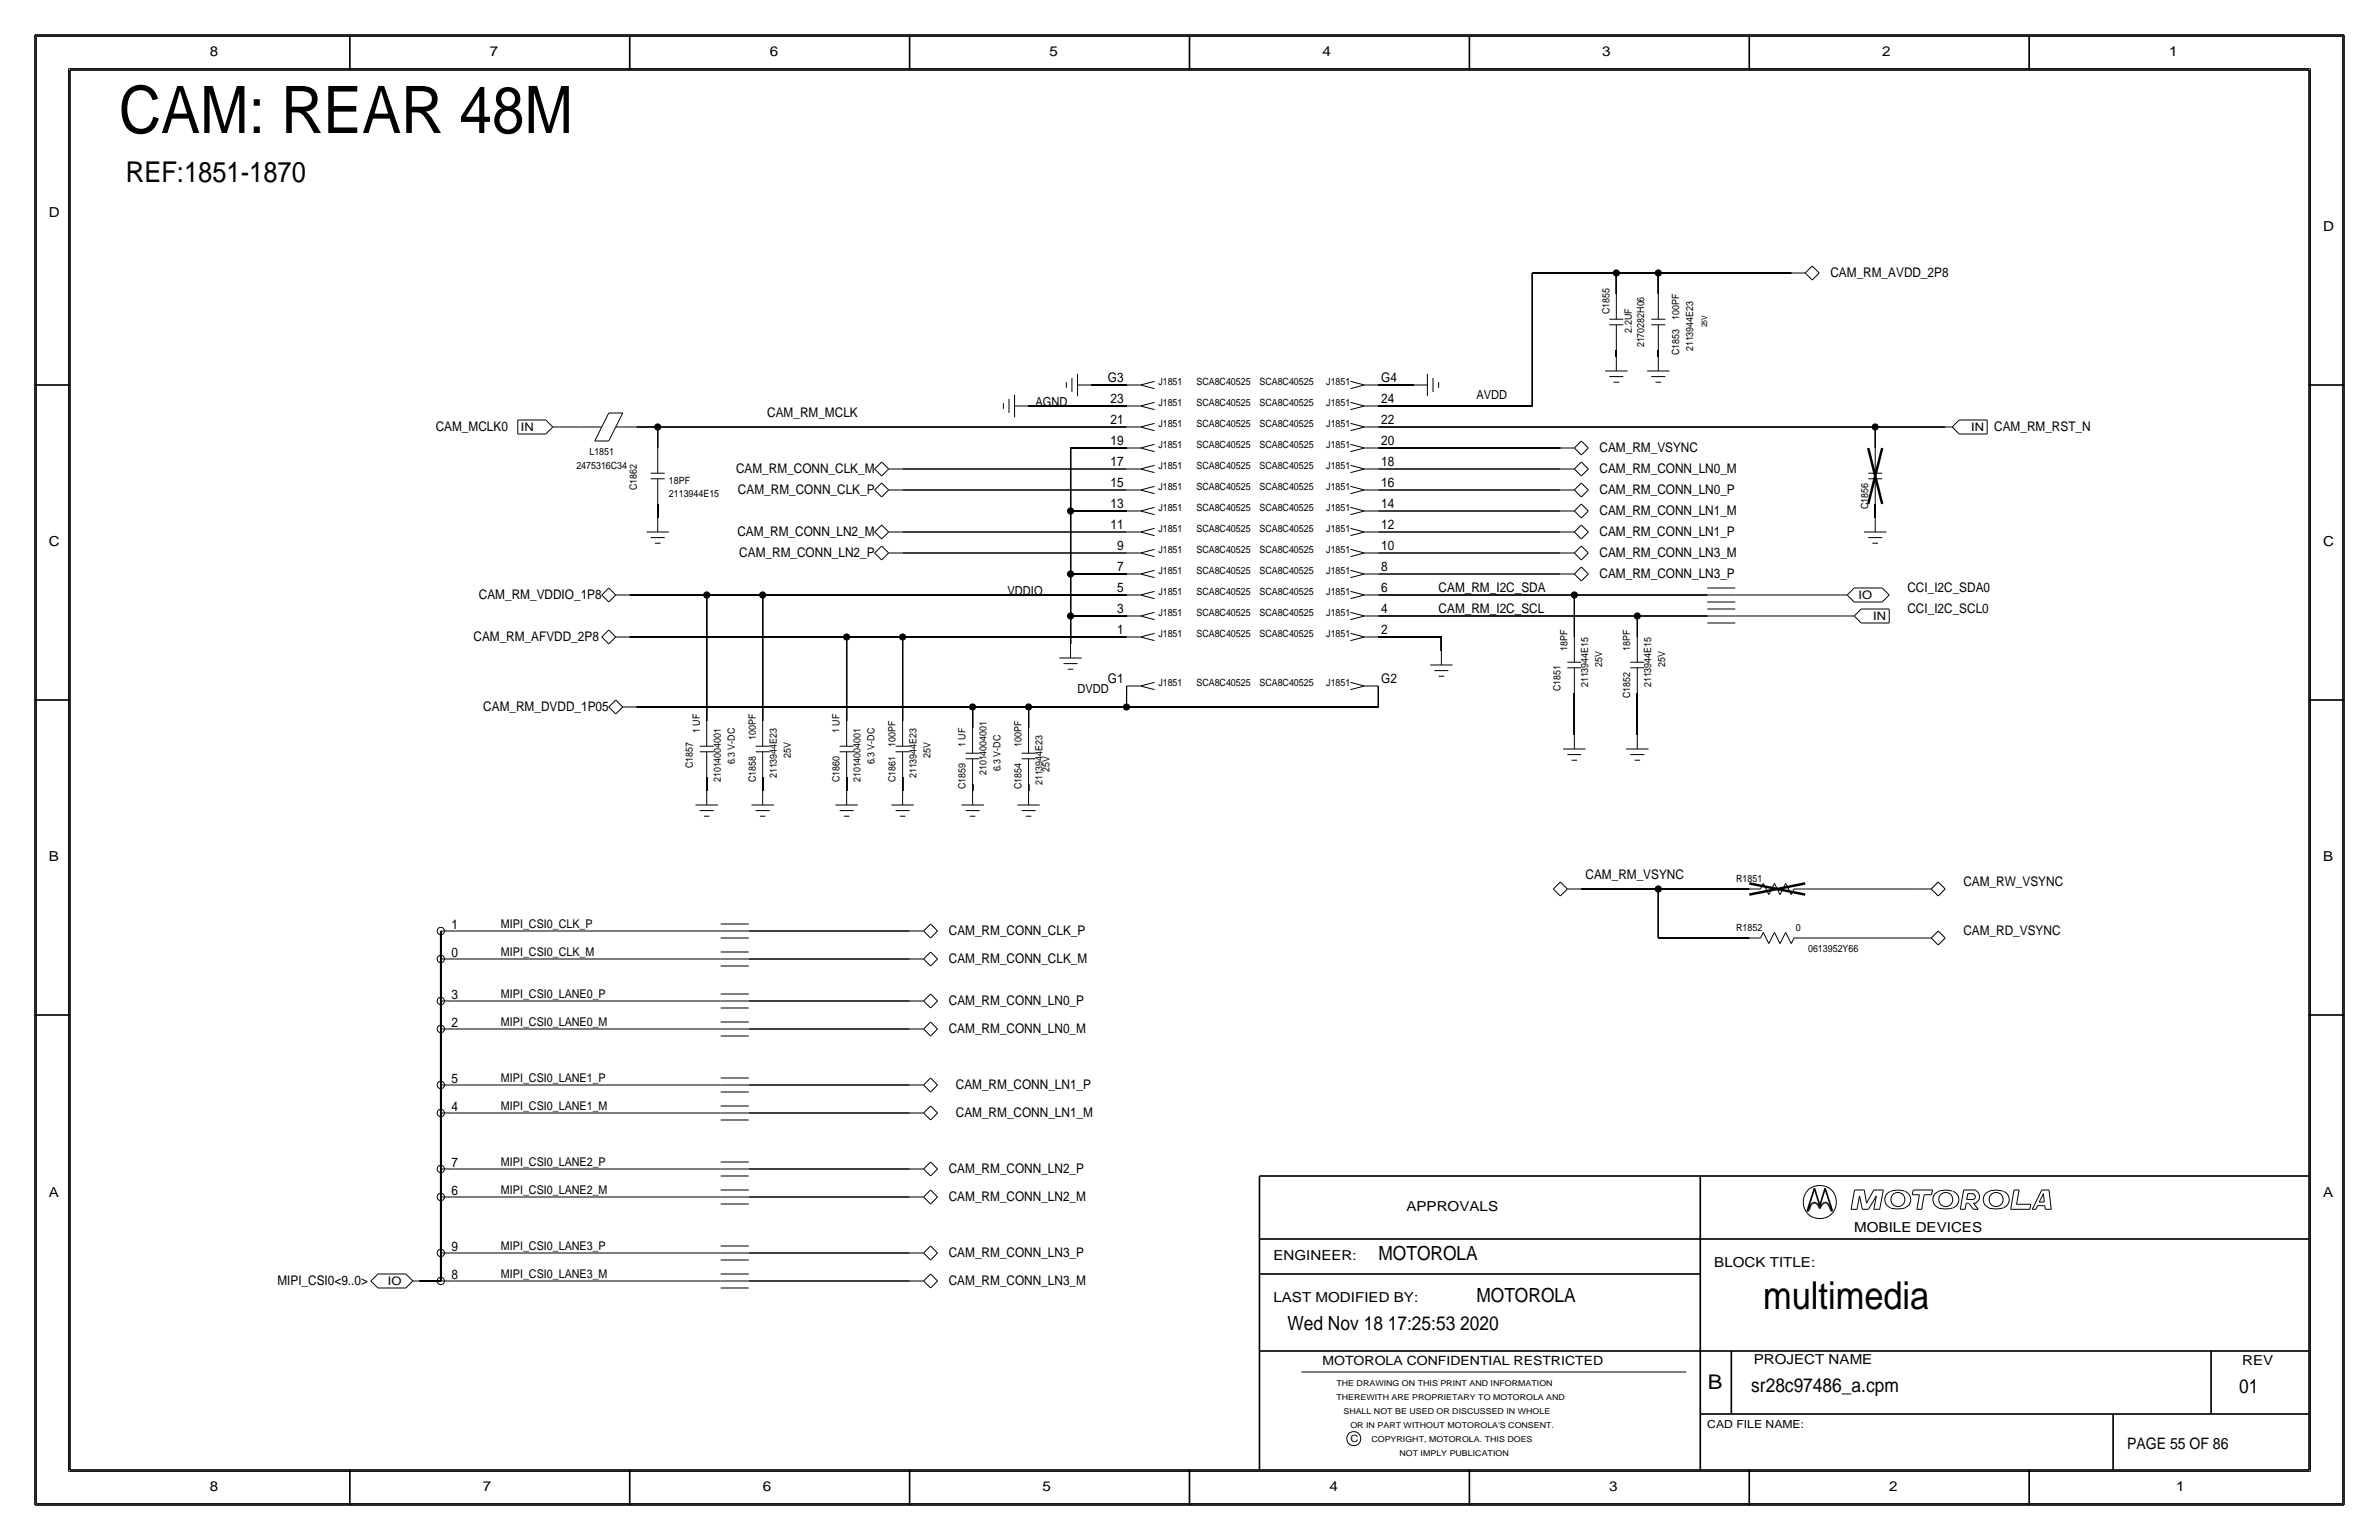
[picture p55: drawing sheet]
<svg xmlns="http://www.w3.org/2000/svg" width="432mm" height="279mm" viewBox="0 0 432 279" stroke-linecap="round" stroke-linejoin="round" font-family="sans-serif">
<defs><g id="words">
<text font-size="11.9" x="21.6" y="24.1">CAM: REAR 48M</text>
<text font-size="7" x="320" y="237.5">multimedia</text>
<text font-size="5.2" x="22.9" y="33">REF:1851-1870</text>
<text font-size="3.7" x="310" y="252.1">B</text>
<g font-size="3.5">
<text x="250.2" y="228.6">MOTOROLA</text>
<text x="268" y="236.2">MOTOROLA</text>
<text x="233.7" y="241.3">Wed Nov 18 17:25:53 2020</text>
<text x="317.9" y="252.6">sr28c97486_a.cpm</text>
<text x="406.4" y="252.7">01</text>
</g>
<text font-size="2.9" x="386.1" y="262.9">PAGE 55 OF 86</text>
<g font-size="2.5">
<text x="38.1" y="10.2">8</text>
<text x="88.9" y="10.2">7</text>
<text x="139.7" y="10.2">6</text>
<text x="190.5" y="10.2">5</text>
<text x="240" y="10.2">4</text>
<text x="290.8" y="10.2">3</text>
<text x="341.6" y="10.2">2</text>
<text x="393.7" y="10.2">1</text>
<text x="8.9" y="39.4">D</text>
<text x="421.6" y="41.9">D</text>
<text x="8.9" y="99.1">C</text>
<text x="421.6" y="99.1">C</text>
<text x="8.9" y="156.2">B</text>
<text x="421.6" y="156.2">B</text>
<text x="8.9" y="217.2">A</text>
<text x="255.3" y="219.7">APPROVALS</text>
<text x="421.6" y="217.2">A</text>
<text x="336.5" y="223.5">MOBILE DEVICES</text>
<text x="231.1" y="228.6">ENGINEER:</text>
<text x="311.1" y="229.9">BLOCK TITLE:</text>
<text x="231.1" y="236.2">LAST MODIFIED BY:</text>
<text x="318.3" y="247.5">PROJECT NAME</text>
<text x="407" y="247.6">REV</text>
<text x="38.1" y="270.5">8</text>
<text x="87.6" y="270.5">7</text>
<text x="138.4" y="270.5">6</text>
<text x="189.2" y="270.5">5</text>
<text x="241.3" y="270.5">4</text>
<text x="292.1" y="270.5">3</text>
<text x="342.9" y="270.5">2</text>
<text x="395" y="270.5">1</text>
</g>
<g font-size="2.4">
<text x="332.2" y="50.3">CAM_RM_AVDD_2P8</text>
<text x="201.1" y="69.3">G3</text>
<text x="250.7" y="69.3">G4</text>
<text x="139.2" y="75.7">CAM_RM_MCLK</text>
<text x="201.6" y="77">21</text>
<text x="201.6" y="73.2">23</text>
<text x="250.7" y="77">22</text>
<text x="250.7" y="73.1">24</text>
<text x="79.1" y="78.2">CAM_MCLK0</text>
<text x="201.6" y="80.8">19</text>
<text x="250.7" y="80.8">20</text>
<text x="290.3" y="82">CAM_RM_VSYNC</text>
<text x="361.9" y="78.2">CAM_RM_RST_N</text>
<text x="133.6" y="85.9">CAM_RM_CONN_CLK_M</text>
<text x="133.9" y="89.7">CAM_RM_CONN_CLK_P</text>
<text x="201.6" y="84.6">17</text>
<text x="201.6" y="88.4">15</text>
<text x="250.7" y="84.6">18</text>
<text x="250.7" y="88.4">16</text>
<text x="290.3" y="89.7">CAM_RM_CONN_LN0_P</text>
<text x="290.3" y="85.9">CAM_RM_CONN_LN0_M</text>
<text x="201.6" y="92.2">13</text>
<text x="250.7" y="92.2">14</text>
<text x="290.3" y="93.5">CAM_RM_CONN_LN1_M</text>
<text x="133.8" y="97.3">CAM_RM_CONN_LN2_M</text>
<text x="134.2" y="101.1">CAM_RM_CONN_LN2_P</text>
<text x="201.6" y="96">11</text>
<text x="202.8" y="99.8">9</text>
<text x="250.7" y="99.8">10</text>
<text x="250.7" y="96">12</text>
<text x="290.3" y="97.3">CAM_RM_CONN_LN1_P</text>
<text x="290.3" y="101.1">CAM_RM_CONN_LN3_M</text>
<text x="202.8" y="103.6">7</text>
<text x="202.8" y="107.4">5</text>
<text x="250.7" y="103.6">8</text>
<text x="250.7" y="107.4">6</text>
<text x="261.1" y="107.4">CAM_RM_I2C_SDA</text>
<text x="290.3" y="104.9">CAM_RM_CONN_LN3_P</text>
<text x="346.2" y="107.4">CCI_I2C_SDA0</text>
<text x="86.9" y="108.7">CAM_RM_VDDIO_1P8</text>
<text x="202.8" y="111.2">3</text>
<text x="250.7" y="111.3">4</text>
<text x="261.1" y="111.3">CAM_RM_I2C_SCL</text>
<text x="346.2" y="111.3">CCI_I2C_SCL0</text>
<text x="85.9" y="116.3">CAM_RM_AFVDD_2P8</text>
<text x="202.8" y="115.1">1</text>
<text x="250.7" y="115.1">2</text>
<text x="201.1" y="124">G1</text>
<text x="250.7" y="124">G2</text>
<text x="87.7" y="129">CAM_RM_DVDD_1P05</text>
<text x="287.8" y="159.5">CAM_RM_VSYNC</text>
<text x="356.4" y="160.8">CAM_RW_VSYNC</text>
<text x="81.9" y="168.5">1</text>
<text x="81.9" y="173.6">0</text>
<text x="172.2" y="169.7">CAM_RM_CONN_CLK_P</text>
<text x="356.4" y="169.7">CAM_RD_VSYNC</text>
<text x="172.2" y="174.8">CAM_RM_CONN_CLK_M</text>
<text x="81.9" y="181.2">3</text>
<text x="172.2" y="182.4">CAM_RM_CONN_LN0_P</text>
<text x="81.9" y="186.3">2</text>
<text x="172.2" y="187.4">CAM_RM_CONN_LN0_M</text>
<text x="81.9" y="196.4">5</text>
<text x="173.5" y="197.6">CAM_RM_CONN_LN1_P</text>
<text x="81.9" y="201.5">4</text>
<text x="173.5" y="202.7">CAM_RM_CONN_LN1_M</text>
<text x="81.9" y="211.7">7</text>
<text x="172.2" y="212.8">CAM_RM_CONN_LN2_P</text>
<text x="81.9" y="216.8">6</text>
<text x="172.2" y="217.9">CAM_RM_CONN_LN2_M</text>
<text x="81.9" y="226.9">9</text>
<text x="50.3" y="233.2">MIPI_CSI0&lt;9..0&gt;</text>
<text x="81.9" y="232">8</text>
<text x="172.2" y="228.1">CAM_RM_CONN_LN3_P</text>
<text x="172.2" y="233.2">CAM_RM_CONN_LN3_M</text>
</g>
<g font-size="2.3">
<text x="188" y="73.7">AGND</text>
<text x="268" y="72.4">AVDD</text>
<text x="182.9" y="107.9">VDDIO</text>
<text x="195.6" y="125.7">DVDD</text>
<text x="240" y="247.6">MOTOROLA CONFIDENTIAL RESTRICTED</text>
</g>
<g font-size="2.2">
<text x="90.9" y="168.4">MIPI_CSI0_CLK_P</text>
<text x="90.9" y="173.5">MIPI_CSI0_CLK_M</text>
<text x="90.9" y="181.1">MIPI_CSI0_LANE0_P</text>
<text x="90.9" y="186.2">MIPI_CSI0_LANE0_M</text>
<text x="90.9" y="196.3">MIPI_CSI0_LANE1_P</text>
<text x="90.9" y="201.4">MIPI_CSI0_LANE1_M</text>
<text x="90.9" y="211.6">MIPI_CSI0_LANE2_P</text>
<text x="90.9" y="216.7">MIPI_CSI0_LANE2_M</text>
<text x="90.9" y="226.8">MIPI_CSI0_LANE3_P</text>
<text x="90.9" y="231.9">MIPI_CSI0_LANE3_M</text>
</g>
<g font-size="2.1">
<text x="94.5" y="78.2">IN</text>
<text x="357.8" y="78.2">IN</text>
<text x="337.3" y="108.7">IO</text>
<text x="340" y="112.5">IN</text>
<text x="70.4" y="233.1">IO</text>
</g>
<text font-size="2" x="309.9" y="259.1">CAD FILE NAME:</text>
<g font-size="1.8">
<text x="292.1" y="57" transform="rotate(-90 292.1 57)">C1855</text>
<text x="304.8" y="58.1" transform="rotate(-90 304.8 58.1)">100PF</text>
<text x="296.2" y="60.4" transform="rotate(-90 296.2 60.4)">2.2UF</text>
<text x="298.5" y="63" transform="rotate(-90 298.5 63)">2170282H06</text>
<text x="304.8" y="64.4" transform="rotate(-90 304.8 64.4)">C1853</text>
<text x="307.3" y="63.7" transform="rotate(-90 307.3 63.7)">2113944E23</text>
<text x="210.2" y="69.8">J1851</text>
<text x="217.2" y="69.8">SCA8C40525</text>
<text x="228.6" y="69.8">SCA8C40525</text>
<text x="240.7" y="69.8">J1851</text>
<text x="210.2" y="73.7">J1851</text>
<text x="210.2" y="77.5">J1851</text>
<text x="217.2" y="73.7">SCA8C40525</text>
<text x="217.2" y="77.5">SCA8C40525</text>
<text x="228.6" y="77.5">SCA8C40525</text>
<text x="228.6" y="73.7">SCA8C40525</text>
<text x="240.7" y="77.5">J1851</text>
<text x="240.7" y="73.7">J1851</text>
<text x="107" y="82.5">L1851</text>
<text x="210.2" y="81.3">J1851</text>
<text x="217.2" y="81.3">SCA8C40525</text>
<text x="228.6" y="81.3">SCA8C40525</text>
<text x="240.7" y="81.3">J1851</text>
<text x="104.6" y="85.1">2475316C34</text>
<text x="115.6" y="88.9" transform="rotate(-90 115.6 88.9)">C1862</text>
<text x="121.4" y="87.9">18PF</text>
<text x="210.2" y="88.9">J1851</text>
<text x="210.2" y="85.1">J1851</text>
<text x="217.2" y="88.9">SCA8C40525</text>
<text x="217.2" y="85.1">SCA8C40525</text>
<text x="228.6" y="85.1">SCA8C40525</text>
<text x="228.6" y="88.9">SCA8C40525</text>
<text x="240.7" y="88.9">J1851</text>
<text x="240.7" y="85.1">J1851</text>
<text x="121.4" y="90.2">2113944E15</text>
<text x="210.2" y="92.7">J1851</text>
<text x="217.2" y="92.7">SCA8C40525</text>
<text x="228.6" y="92.7">SCA8C40525</text>
<text x="240.7" y="92.7">J1851</text>
<text x="339.1" y="92.4" transform="rotate(-90 339.1 92.4)">C1856</text>
<text x="210.2" y="96.5">J1851</text>
<text x="210.2" y="100.3">J1851</text>
<text x="217.2" y="96.5">SCA8C40525</text>
<text x="217.2" y="100.3">SCA8C40525</text>
<text x="228.6" y="100.3">SCA8C40525</text>
<text x="228.6" y="96.5">SCA8C40525</text>
<text x="240.7" y="100.3">J1851</text>
<text x="240.7" y="96.5">J1851</text>
<text x="210.2" y="104.1">J1851</text>
<text x="210.2" y="107.9">J1851</text>
<text x="217.2" y="108">SCA8C40525</text>
<text x="217.2" y="104.1">SCA8C40525</text>
<text x="228.6" y="108">SCA8C40525</text>
<text x="228.6" y="104.1">SCA8C40525</text>
<text x="240.7" y="104.1">J1851</text>
<text x="240.7" y="107.9">J1851</text>
<text x="210.2" y="111.8">J1851</text>
<text x="217.2" y="111.8">SCA8C40525</text>
<text x="228.6" y="111.8">SCA8C40525</text>
<text x="240.7" y="111.8">J1851</text>
<text x="210.2" y="115.6">J1851</text>
<text x="217.2" y="115.6">SCA8C40525</text>
<text x="228.6" y="115.6">SCA8C40525</text>
<text x="240.7" y="115.6">J1851</text>
<text x="284.5" y="118.1" transform="rotate(-90 284.5 118.1)">18PF</text>
<text x="295.9" y="118.1" transform="rotate(-90 295.9 118.1)">18PF</text>
<text x="210.2" y="124.5">J1851</text>
<text x="217.2" y="124.5">SCA8C40525</text>
<text x="228.6" y="124.5">SCA8C40525</text>
<text x="240.7" y="124.5">J1851</text>
<text x="283.2" y="125.4" transform="rotate(-90 283.2 125.4)">C1851</text>
<text x="288.3" y="124.7" transform="rotate(-90 288.3 124.7)">2113944E15</text>
<text x="290.8" y="121" transform="rotate(-90 290.8 121)">25V</text>
<text x="299.7" y="124.7" transform="rotate(-90 299.7 124.7)">2113944E15</text>
<text x="302.3" y="121" transform="rotate(-90 302.3 121)">25V</text>
<text x="295.9" y="126.7" transform="rotate(-90 295.9 126.7)">C1852</text>
<text x="127" y="133" transform="rotate(-90 127 133)">1 UF</text>
<text x="137.2" y="134.3" transform="rotate(-90 137.2 134.3)">100PF</text>
<text x="143.5" y="137.5" transform="rotate(-90 143.5 137.5)">25V</text>
<text x="152.4" y="133" transform="rotate(-90 152.4 133)">1 UF</text>
<text x="162.6" y="135.6" transform="rotate(-90 162.6 135.6)">100PF</text>
<text x="168.9" y="137.5" transform="rotate(-90 168.9 137.5)">25V</text>
<text x="175.3" y="135.6" transform="rotate(-90 175.3 135.6)">1 UF</text>
<text x="185.4" y="135.6" transform="rotate(-90 185.4 135.6)">100PF</text>
<text x="125.7" y="139.4" transform="rotate(-90 125.7 139.4)">C1857</text>
<text x="130.8" y="141.9" transform="rotate(-90 130.8 141.9)">21014004001</text>
<text x="133.3" y="138.7" transform="rotate(-90 133.3 138.7)">6.3 V-DC</text>
<text x="137.2" y="141.9" transform="rotate(-90 137.2 141.9)">C1858</text>
<text x="141" y="141.2" transform="rotate(-90 141 141.2)">2113944E23</text>
<text x="152.4" y="141.9" transform="rotate(-90 152.4 141.9)">C1860</text>
<text x="156.2" y="141.9" transform="rotate(-90 156.2 141.9)">21014004001</text>
<text x="158.7" y="138.7" transform="rotate(-90 158.7 138.7)">6.3 V-DC</text>
<text x="162.6" y="141.9" transform="rotate(-90 162.6 141.9)">C1861</text>
<text x="166.4" y="141.2" transform="rotate(-90 166.4 141.2)">2113944E23</text>
<text x="175.3" y="143.2" transform="rotate(-90 175.3 143.2)">C1859</text>
<text x="179.1" y="140.7" transform="rotate(-90 179.1 140.7)">21014004001</text>
<text x="181.6" y="140" transform="rotate(-90 181.6 140)">6.3 V-DC</text>
<text x="185.4" y="143.2" transform="rotate(-90 185.4 143.2)">C1854</text>
<text x="189.2" y="142.5" transform="rotate(-90 189.2 142.5)">2113944E23</text>
<text x="190.5" y="140" transform="rotate(-90 190.5 140)">25V</text>
<text x="315.1" y="160">R1851</text>
<text x="315.1" y="168.9">R1852</text>
<text x="325.9" y="168.9">0</text>
<text x="328.2" y="172.7">0613952Y66</text>
<text x="245.1" y="261.6">C</text>
</g>
<g font-size="1.5">
<text x="242.6" y="251.5">THE DRAWING ON THIS PRINT AND INFORMATION</text>
<text x="242.6" y="254">THEREWITH ARE PROPRIETARY TO MOTOROLA AND</text>
<text x="243.8" y="256.5">SHALL NOT BE USED OR DISCUSSED IN WHOLE</text>
<text x="245.1" y="259.1">OR IN PART WITHOUT MOTOROLA'S CONSENT.</text>
<text x="248.9" y="261.6">COPYRIGHT, MOTOROLA. THIS DOES</text>
<text x="254" y="264.2">NOT IMPLY PUBLICATION</text>
</g>
<text font-size="1.4" x="309.9" y="59.4" transform="rotate(-90 309.9 59.4)">25V</text>
</g></defs>
<!-- layer: Nets -->
<g fill="none" stroke="#000" stroke-width=".18">
<path d="M278.1 49.5v24.2zM278.1 49.5h15.3zM293.4 49.5v3.8zM293.4 49.5h7.6zM301 49.5v3.8zM301 49.5h24.1zM101.6 77.5h3.8zM115.6 77.5h3.8zM119.4 77.5v3.8zM119.4 77.5h85.1zM186.7 73.7h17.8zM198.1 69.8h6.4z"/>
<path d="M250.2 69.8h6.3zM250.2 77.5h90.2zM250.2 73.7h27.9zM293.4 63.5v1.3zM301 63.5v1.3zM340.4 77.5v3.8zM340.4 77.5h12.7zM119.4 91.4v2.6zM163.8 88.9h40.7zM163.8 85.1h40.7zM163.8 96.5h40.7zM194.3 81.3h10.2z"/>
<path d="M194.3 81.3v11.4zM194.3 92.7h10.2zM194.3 92.7v11.4zM250.2 88.9h33zM250.2 81.3h33zM250.2 85.1h33zM250.2 92.7h33zM250.2 96.5h33zM340.4 91.4v2.6zM114.3 115.6h39.4zM114.3 107.9h14zM128.3 108v22.8z"/>
<path d="M128.3 107.9h10.1zM138.4 108v22.8zM138.4 107.9h66.1zM153.7 115.6v15.2zM153.7 115.6h10.1zM163.8 115.6v15.2zM163.8 115.6h40.7zM163.8 100.3h40.7zM194.3 111.8v5zM194.3 104.1v7.7zM194.3 104.1h10.2zM194.3 111.8h10.2z"/>
<path d="M250.2 115.6h11.4zM250.2 111.8h47zM250.2 100.3h33zM250.2 104.1h33zM250.2 107.9h35.6zM261.6 115.6v2.5zM285.8 108v7.6zM285.8 107.9h24.1zM297.2 111.8v3.8zM297.2 111.8h12.7zM315 111.8h20.3zM315 107.9h19z"/>
<path d="M115.6 128.3h60.9zM176.5 128.3v3.8zM176.5 128.3h10.2zM186.7 128.3v3.8zM186.7 128.3h17.8zM204.5 124.5v3.8zM204.5 128.3h45.7zM250.2 124.5v3.8zM285.8 125.7v7.6zM297.2 125.7v7.6zM128.3 141v2.5zM138.4 141v2.5z"/>
<path d="M153.7 141v2.5zM163.8 141v2.5zM176.5 142.2v1.3zM186.7 142.2v1.3zM82.5 168.9h48.3zM82.5 174h48.3zM135.9 168.9h29.2zM135.9 174h29.2zM287 161.3h14zM301 170.2h16.5zM301 161.3v8.9zM301 161.3h16.5z"/>
<path d="M327.7 170.2h20.3zM327.7 161.3h20.3zM82.5 196.8h48.3zM82.5 181.6h48.3zM82.5 186.7h48.3zM135.9 186.7h29.2zM135.9 181.6h29.2zM135.9 196.8h29.2zM82.5 201.9h48.3zM82.5 212.1h48.3zM82.5 217.2h48.3zM135.9 212.1h29.2z"/>
<path d="M135.9 217.2h29.2zM135.9 201.9h29.2zM82.5 232.4h48.3zM82.5 227.3h48.3zM135.9 232.4h29.2zM135.9 227.3h29.2z"/>
</g>
<path d="M80 174v7.6zM80 168.9v5.1zM80 196.8v5.1zM80 186.7v10.1zM80 181.6v5.1zM80 217.2v10.1zM80 212.1v5.1zM80 201.9v10.2zM76.2 232.4h3.8zM80 227.3v5.1z" fill="none" stroke="#000" stroke-width=".3"/>
<g fill="#000" stroke="#000" stroke-width=".18">
<circle cx="293.4" cy="49.5" r=".56"/>
<circle cx="301" cy="49.5" r=".56"/>
<circle cx="119.4" cy="77.5" r=".56"/>
<circle cx="340.4" cy="77.5" r=".56"/>
<circle cx="194.3" cy="92.7" r=".56"/>
<circle cx="128.3" cy="107.9" r=".56"/>
<circle cx="138.4" cy="107.9" r=".56"/>
<circle cx="153.7" cy="115.6" r=".56"/>
<circle cx="163.8" cy="115.6" r=".56"/>
<circle cx="194.3" cy="104.1" r=".56"/>
<circle cx="194.3" cy="111.8" r=".56"/>
<circle cx="285.8" cy="107.9" r=".56"/>
<circle cx="297.2" cy="111.8" r=".56"/>
<circle cx="176.5" cy="128.3" r=".56"/>
<circle cx="186.7" cy="128.3" r=".56"/>
<circle cx="204.5" cy="128.3" r=".56"/>
<circle cx="301" cy="161.3" r=".56"/>
</g>
<!-- layer: Components -->
<g fill="none" stroke="#000" stroke-width=".18">
<path d="M292.1 58.9h2.5zM292.1 57.9h2.5zM293.4 58.9v4.6zM293.4 53.3v4.6zM299.7 57.9h2.6zM299.7 58.9h2.6zM301 58.9v4.6zM301 53.3v4.6zM325.1 49.5h2.6zM327.7 49.5l1.2-1.2zM327.7 49.5l1.2 1.3zM328.9 50.8l1.3-1.3z"/>
<path d="M328.9 48.3l1.3 1.2zM94 76.2h5.1zM94 76.2v2.5zM94 78.7h5.1zM99.1 76.2l1.2 1.3zM100.3 77.5l-1.2 1.2zM100.3 77.5h1.3zM105.4 77.5h3.8zM110.5 74.9l-2.6 5.1zM110.5 74.9h2.5zM111.8 77.5h3.8zM113 74.9l-2.5 5.1z"/>
<path d="M182.1 73.2v1zM183.1 72.4v2.5zM184.1 73.7h2.6zM184.1 71.6v4.1zM193.5 69.3v1.1zM194.6 68.6v2.5zM195.6 69.8h2.5zM195.6 67.8v4.1zM204.5 73.7h2.5zM204.5 69.8h2.5zM204.5 77.5h2.5zM207 73.7l2.5-.7z"/>
<path d="M207 73.7l2.5 .6zM207 69.8l2.5-.6zM207 69.8l2.5 .7zM207 77.5l2.5-.7zM207 77.5l2.5 .6zM245.1 74.3l2.5-.6zM245.1 73l2.5 .7zM245.1 70.5l2.5-.7zM245.1 69.2l2.5 .6zM245.1 78.1l2.5-.6zM245.1 76.8l2.5 .7zM247.6 73.7h2.6z"/>
<path d="M247.6 69.8h2.6zM247.6 77.5h2.6zM256.5 69.8h2.6zM259.1 67.8v4.1zM260.1 68.6v2.5zM261.1 69.3v1.1zM291.3 67.3h4.1zM292.1 68.3h2.5zM292.9 69.3h1zM293.4 64.8v2.5zM299 67.3h4zM299.7 68.3h2.6z"/>
<path d="M300.5 69.3h1zM301 64.8v2.5zM353.1 77.5h1.2zM354.3 77.5l1.3 1.2zM355.6 76.2l-1.3 1.3zM355.6 76.2h5.1zM355.6 78.7h5.1zM360.7 76.2v2.5zM107.9 80h2.6zM117.3 96.5h4.1zM118.1 86.9h2.5zM118.1 85.9h2.5z"/>
<path d="M118.1 97.5h2.5zM118.9 98.6h1zM119.4 86.9v4.5zM119.4 81.3v4.6zM119.4 94v2.5zM158.7 85.1l1.3-1.3zM158.7 88.9l1.3-1.3zM158.7 96.5l1.3-1.2zM158.8 85.1l1.2 1.3zM158.8 88.9l1.2 1.3zM158.8 96.5l1.2 1.3zM160 83.8l1.3 1.3z"/>
<path d="M160 87.6l1.3 1.3zM160 95.3l1.3 1.2zM160 99.1l1.3 1.2zM161.3 85.1l-1.3 1.3zM161.3 88.9l-1.3 1.3zM161.3 96.5l-1.3 1.3zM161.3 85.1h2.5zM161.3 88.9h2.5zM161.3 96.5h2.5zM204.5 81.3h2.5zM204.5 85.1h2.5zM204.5 88.9h2.5z"/>
<path d="M204.5 92.7h2.5zM204.5 96.5h2.5zM207 81.3l2.5-.7zM207 81.3l2.5 .6zM207 85.1l2.5-.7zM207 85.1l2.5 .6zM207 88.9l2.5-.7zM207 88.9l2.5 .7zM207 92.7l2.5-.6zM207 92.7l2.5 .7zM207 96.5l2.5-.6zM207 96.5l2.5 .7z"/>
<path d="M245.1 81.9l2.5-.6zM245.1 80.6l2.5 .7zM245.1 85.7l2.5-.6zM245.1 84.4l2.5 .7zM245.1 89.6l2.5-.7zM245.1 88.2l2.5 .7zM245.1 93.4l2.5-.7zM245.1 92.1l2.5 .6zM245.1 97.2l2.5-.7zM245.1 95.9l2.5 .6zM245.1 99.7l2.5 .6zM247.6 81.3h2.6z"/>
<path d="M247.6 85.1h2.6zM247.6 88.9h2.6zM247.6 92.7h2.6zM247.6 96.5h2.6zM283.2 81.3h2.5zM283.2 85.1h2.5zM283.2 88.9h2.5zM283.2 92.7h2.5zM283.2 96.5h2.5zM285.8 81.3l1.2 1.2zM285.8 81.3l1.2-1.3zM285.8 85.1l1.2 1.3z"/>
<path d="M285.8 85.1l1.2-1.3zM285.8 88.9l1.2 1.3zM285.8 88.9l1.2-1.3zM285.8 92.7l1.2 1.3zM285.8 92.7l1.2-1.3zM285.8 96.5l1.2 1.3zM285.8 96.5l1.2-1.2zM287 80l1.3 1.3zM287 83.8l1.3 1.3zM287 87.6l1.3 1.3zM287 91.4l1.3 1.3zM287 95.2l1.3 1.3z"/>
<path d="M287 99.1l1.3 1.2zM287 86.4l1.3-1.3zM287 90.2l1.3-1.3zM287 94l1.3-1.3zM287 97.8l1.3-1.3zM288.3 81.3l-1.3 1.2zM338.3 96.5h4.1zM339.1 85.9h2.5zM339.1 97.5h2.5zM339.1 86.9h2.5zM339.9 98.6h1zM340.4 94v2.5z"/>
<path d="M340.4 86.9v4.5zM340.4 81.3v4.6zM109.2 107.9l1.3-1.2zM109.2 115.6l1.3-1.3zM109.2 108l1.3 1.2zM109.2 115.6l1.3 1.2zM110.5 106.7l1.3 1.2zM110.5 114.3l1.3 1.3zM111.8 107.9l-1.3 1.3zM111.8 115.6l-1.3 1.2zM111.8 107.9h2.5zM111.8 115.6h2.5z"/>
<path d="M158.7 100.3l1.3-1.2zM158.8 100.3l1.2 1.3zM161.3 100.3l-1.3 1.3zM161.3 100.3h2.5zM192.3 119.4h4zM194.3 116.8v2.6zM204.5 100.3h2.5zM204.5 104.1h2.5zM204.5 107.9h2.5zM204.5 111.8h2.5zM204.5 115.6h2.5zM207 100.3l2.5-.6z"/>
<path d="M207 100.3l2.5 .7zM207 104.1l2.5-.6zM207 104.1l2.5 .7zM207 107.9l2.5-.6zM207 107.9l2.5 .7zM207 111.8l2.5-.7zM207 111.8l2.5 .6zM207 115.6l2.5-.7zM207 115.6l2.5 .6zM245.1 101l2.5-.7zM245.1 104.8l2.5-.7zM245.1 103.5l2.5 .6z"/>
<path d="M245.1 112.4l2.5-.6zM245.1 111.1l2.5 .7zM245.1 108.6l2.5-.7zM245.1 107.3l2.5 .6zM245.1 116.2l2.5-.6zM245.1 114.9l2.5 .7zM247.6 100.3h2.6zM247.6 104.1h2.6zM247.6 111.8h2.6zM247.6 107.9h2.6zM247.6 115.6h2.6zM261.6 118.1v2.6z"/>
<path d="M283.2 100.3h2.5zM283.2 104.1h2.5zM285.8 100.3l1.2 1.3zM285.8 100.3l1.2-1.2zM285.8 104.1l1.2 1.3zM285.8 104.1l1.2-1.2zM285.8 115.6v4.5zM287 102.9l1.3 1.2zM288.3 100.3l-1.3 1.3zM288.3 104.1l-1.3 1.3zM297.2 115.6v4.5zM309.9 111.8h5.1z"/>
<path d="M309.9 110.5h5.1zM309.9 113h5.1zM309.9 107.9h5.1zM309.9 106.7h5.1zM309.9 109.2h5.1zM334 107.9h1.3zM335.3 107.9l1.2 1.3zM335.3 111.8h1.2zM335.3 107.9l1.2-1.2zM336.5 109.2h5.1zM336.5 106.7h5.1zM336.5 111.8l1.3 1.2z"/>
<path d="M336.6 111.8l1.2-1.3zM337.8 110.5h5.1zM337.8 113h5.1zM341.6 106.7l1.3 1.2zM342.9 107.9l-1.3 1.3zM342.9 110.5v2.5zM110.5 128.3l1.3-1.3zM110.5 128.3l1.3 1.2zM111.8 127l1.2 1.3zM113 128.3l-1.2 1.2zM113 128.3h2.6zM127 135.4h2.5z"/>
<path d="M127 136.4h2.5zM128.3 136.4v4.6zM128.3 130.8v4.6zM137.2 135.4h2.5zM137.2 136.4h2.5zM138.4 136.4v4.6zM138.4 130.8v4.6zM152.4 135.4h2.5zM152.4 136.4h2.5zM153.7 136.4v4.6zM153.7 130.8v4.6zM162.6 135.4h2.5z"/>
<path d="M162.6 136.4h2.5zM163.8 136.4v4.6zM163.8 130.8v4.6zM175.3 136.7h2.5zM175.3 137.7h2.5zM176.5 137.7v4.5zM176.5 132.1v4.6zM185.4 136.7h2.6zM185.4 137.7h2.6zM186.7 137.7v4.5zM186.7 132.1v4.6zM193 120.4h2.6z"/>
<path d="M193.8 121.4h1zM204.5 124.5h2.5zM207 124.5l2.5-.7zM207 124.5l2.5 .6zM245.1 125.1l2.5-.6zM245.1 123.8l2.5 .7zM247.6 124.5h2.6zM259.6 120.7h4.1zM260.4 121.7h2.5zM261.1 122.7h1zM283.7 135.9h4.1zM284.5 120.1h2.5z"/>
<path d="M284.5 121.2h2.5zM284.5 136.9h2.5zM285.2 137.9h1.1zM285.8 121.2v4.5zM285.8 133.4v2.5zM295.1 135.9h4.1zM295.9 120.1h2.5zM295.9 121.2h2.5zM295.9 136.9h2.5zM296.7 137.9h1zM297.2 121.2v4.5zM297.2 133.4v2.5z"/>
<path d="M126.2 146h4.1zM127 147.1h2.5zM127.8 148.1h1zM128.3 143.5v2.5zM136.4 146h4.1zM137.2 147.1h2.5zM137.9 148.1h1zM138.4 143.5v2.5zM151.6 146h4.1zM152.4 147.1h2.5zM153.2 148.1h1zM153.7 143.5v2.5z"/>
<path d="M161.8 146h4.1zM162.6 147.1h2.5zM163.3 148.1h1zM163.8 143.5v2.5zM174.5 146h4.1zM175.3 147.1h2.5zM176 148.1h1zM176.5 143.5v2.5zM184.7 146h4zM185.4 147.1h2.6zM186.2 148.1h1zM186.7 143.5v2.5z"/>
<path d="M80 174h2.5zM80 168.9h2.5zM130.8 174h5.1zM130.8 172.7h5.1zM130.8 175.3h5.1zM130.8 168.9h5.1zM130.8 167.6h5.1zM130.8 170.2h5.1zM165.1 174h2.5zM165.1 168.9h2.5zM167.6 174l1.3 1.3zM167.6 174l1.3-1.3z"/>
<path d="M167.6 168.9l1.3 1.3zM167.6 168.9l1.3-1.3zM168.9 172.7l1.3 1.3zM168.9 167.6l1.3 1.3zM170.2 174l-1.3 1.3zM170.2 168.9l-1.3 1.3zM281.9 161.3l1.3 1.3zM281.9 161.3l1.3-1.3zM283.2 160l1.3 1.3zM284.5 161.3l-1.3 1.3zM284.5 161.3h2.5zM317.5 170.2h2z"/>
<path d="M317.5 161.3h2zM320 169.2l-.5 1zM320 160.3l-.5 1zM320 169.2l1.1 2zM320 160.3l1.1 2zM322.1 169.2l-1 2zM322.1 169.2l1 2zM322.1 160.3l-1 2zM322.1 160.3l1 2zM324.1 169.2l1 2zM324.1 160.3l1 2zM324.1 169.2l-1 2z"/>
<path d="M324.1 160.3l-1 2zM325.6 170.2l-.5 1zM325.6 161.3l-.5 1zM325.6 170.2h2.1zM325.6 161.3h2.1zM348 170.2h2.5zM348 161.3h2.5zM350.5 170.2l1.3 1.2zM350.5 170.2l1.3-1.3zM350.5 161.3l1.3 1.3zM350.5 161.3l1.3-1.3zM351.8 168.9l1.3 1.3z"/>
<path d="M351.8 160l1.3 1.3zM353.1 170.2l-1.3 1.2zM353.1 161.3l-1.3 1.3zM80 196.8h2.5zM80 186.7h2.5zM80 181.6h2.5zM130.8 186.7h5.1zM130.8 185.4h5.1zM130.8 188h5.1zM130.8 181.6h5.1zM130.8 180.3h5.1zM130.8 182.9h5.1z"/>
<path d="M130.8 196.8h5.1zM130.8 195.6h5.1zM130.8 198.1h5.1zM165.1 186.7h2.5zM165.1 181.6h2.5zM165.1 196.8h2.5zM167.6 186.7l1.3 1.3zM167.6 186.7l1.3-1.3zM167.6 181.6l1.3 1.3zM167.6 181.6l1.3-1.3zM167.6 196.8l1.3 1.3zM167.6 196.8l1.3-1.2z"/>
<path d="M168.9 185.4l1.3 1.3zM168.9 180.3l1.3 1.3zM168.9 195.6l1.3 1.2zM170.2 186.7l-1.3 1.3zM170.2 181.6l-1.3 1.3zM170.2 196.8l-1.3 1.3zM80 217.2h2.5zM80 212.1h2.5zM80 201.9h2.5zM130.8 201.9h5.1zM130.8 200.7h5.1zM130.8 203.2h5.1z"/>
<path d="M130.8 217.2h5.1zM130.8 215.9h5.1zM130.8 218.4h5.1zM130.8 212.1h5.1zM130.8 210.8h5.1zM130.8 213.4h5.1zM165.1 201.9h2.5zM165.1 217.2h2.5zM165.1 212.1h2.5zM167.6 201.9l1.3 1.3zM167.6 201.9l1.3-1.2zM167.6 217.2l1.3 1.2z"/>
<path d="M167.6 217.2l1.3-1.3zM167.6 212.1l1.3 1.3zM167.6 212.1l1.3-1.3zM168.9 200.7l1.3 1.2zM168.9 215.9l1.3 1.3zM168.9 210.8l1.3 1.3zM170.2 201.9l-1.3 1.3zM170.2 217.2l-1.3 1.2zM170.2 212.1l-1.3 1.3zM67.3 232.4l1.3 1.3zM67.3 232.4l1.3-1.3zM68.6 233.7h5.1z"/>
<path d="M68.6 231.1h5.1zM73.7 231.1l1.2 1.3zM74.9 232.4h1.3zM74.9 232.4l-1.2 1.3zM80 232.4h2.5zM80 227.3h2.5zM130.8 232.4h5.1zM130.8 231.1h5.1zM130.8 233.7h5.1zM130.8 227.3h5.1zM130.8 226.1h5.1zM130.8 228.6h5.1z"/>
<path d="M165.1 227.3h2.5zM165.1 232.4h2.5zM167.6 227.3l1.3 1.3zM167.6 227.3l1.3-1.2zM167.6 232.4l1.3 1.3zM167.6 232.4l1.3-1.3zM168.9 226.1l1.3 1.2zM168.9 231.1l1.3 1.3zM170.2 227.3l-1.3 1.3zM170.2 232.4l-1.3 1.3z"/>
<circle cx="80" cy="168.9" r=".66"/>
<circle cx="80" cy="174" r=".66"/>
<circle cx="80" cy="196.9" r=".66"/>
<circle cx="80" cy="181.6" r=".66"/>
<circle cx="80" cy="186.7" r=".66"/>
<circle cx="80" cy="212.1" r=".66"/>
<circle cx="80" cy="201.9" r=".66"/>
<circle cx="80" cy="217.2" r=".66"/>
<circle cx="80" cy="232.4" r=".66"/>
<circle cx="80" cy="227.3" r=".66"/>
</g>
<path d="M339.1 81.3l2.5 10.1zM341.6 81.3l-2.5 10.1zM317.5 162.3l10.2-2zM317.5 160.3l10.2 2z" fill="none" stroke="#000" stroke-width=".45"/>
<!-- layer: Page Border and Title Block -->
<g fill="none" stroke="#000" stroke-width=".3">
<path d="M6.3 6.4v266.7zM6.4 6.4h419zM12.7 12.7h406.4zM12.7 12.7v254zM63.5 6.4v6.3zM114.3 6.4v6.3zM165.1 6.4v6.3zM215.9 6.3v6.4zM266.7 6.4v6.3zM317.5 6.4v6.3zM368.3 6.4v6.3zM419.1 12.7v254z"/>
<path d="M425.4 6.4v266.7zM6.3 69.8h6.4zM419.1 69.8h6.3zM6.3 127h6.4zM419.1 127h6.3zM6.3 184.1h6.4zM419.1 184.1h6.3zM228.6 213.4v53.3zM228.6 213.4h190.5zM308.6 213.4v53.3zM328 219.7h.2zM328.4 219.4l-.2 .3z"/>
<path d="M328.6 218.8l-.2 .6zM328.8 218.5l-.2 .3zM329 218.3l.2-.1zM329 218.3l-.2 .2zM329.2 218.2h.2zM329.3 215.6l-1.3 4.1zM329.3 215.6l1 3.1zM329.4 218.2l.2 .1zM329.6 218.3l.3 .2zM329.9 218.5l.2 .3zM330.1 218.8l.2 .5zM330.5 218.8l-.2 .5z"/>
<path d="M330.8 218.5l-.3 .3zM331 218.3l.2-.1zM331 218.3l-.2 .2zM331.2 218.2h.2zM331.3 215.6l1.3 4.1zM331.3 215.6l-1 3.1zM331.4 218.2l.2 .1zM331.6 218.3l.2 .2zM331.8 218.5l.2 .3zM332 218.8l.3 .6zM332.3 219.4l.1 .3zM332.4 219.7h.2z"/>
<path d="M228.6 231.1h80zM228.6 224.8h190.5zM228.6 245.1h190.5zM308.6 256.5h110.5zM314.2 245.1v11.4zM383.5 256.5v10.2zM401.3 245.1v11.4zM6.4 273h419zM12.7 266.7h406.4zM63.5 266.7v6.4zM114.3 266.7v6.4zM165.1 266.7v6.4z"/>
<path d="M215.9 266.7v6.3zM266.7 266.7v6.4zM317.5 266.7v6.4zM368.3 266.7v6.4z"/>
</g>
<g fill="none" stroke="#000" stroke-width=".18">
<path d="M6.6 6.6h418.6zM6.6 6.6v266.2zM12.4 12.4v254.6zM12.4 12.4h407zM419.4 12.4v254.6zM425.2 6.6v266.2zM336 219.4h1.1zM336.6 215.9h1.8zM336.6 215.9l-.6 3.5zM337.5 217l-.4 2.4zM337.5 217l.5 2.4zM338 219.4h1.1z"/>
<path d="M338.4 215.9l.4 2.4zM340.1 215.9l-1.3 2.4zM340.1 219.4h1.1zM340.1 215.9h1.7zM340.6 217l-.5 2.4zM340.6 217l-1.5 2.4zM341.8 215.9l-.6 3.5zM343.1 216.2a1.6 1.6 0 0 0-1 1.5 1.6 1.6 0 0 0 1.1 1.4M345.7 216.1h-.2a4 4 0 0 0-2.3 .1M345.7 219.2a5.1 5.1 0 0 1-2.5 0M345.7 216.2a1.59 1.59 0 0 1 1.1 1.5 1.59 1.59 0 0 1-1.1 1.5M347.1 216.8h1.3z"/>
<path d="M347.3 215.9h3.5zM347.3 215.9l-.2 .9zM347.9 219.4h.9zM348.4 216.8l-.5 2.6zM349.2 216.8l-.4 2.6zM349.2 216.8h1.4zM350.8 215.9l-.2 .9zM354.4 216.1a3.1 3.1 0 0 0-3.3 .7 1.62 1.62 0 0 0 .8 2.3M354.4 219.2a5.1 5.1 0 0 1-2.5 0M354.5 216.2a1.59 1.59 0 0 1 1 1.5 1.59 1.59 0 0 1-1 1.5M355.8 219.4h.9zM356.4 215.9h2.2z"/>
<path d="M356.4 215.9l-.6 3.5zM356.9 218.3l-.2 1.1zM356.9 218.3h.4zM357 217.6h1.2zM357.2 216.6l-.2 1zM357.2 216.6h1zM357.3 218.3l.9 1.1zM358.1 216.7a.5 .5 0 0 1 .4 .4 .5 .5 0 0 1-.4 .5M358.2 219.4h.9zM358.2 218.3l.9 1.1zM358.2 218.3h.4zM358.5 216a1.24 1.24 0 0 1 .8 1.1 1.24 1.24 0 0 1-.8 1.2"/>
<path d="M363.5 216.1a3.1 3.1 0 0 0-3.3 .7 1.62 1.62 0 0 0 .8 2.3M363.6 219.2a5.1 5.1 0 0 1-2.6 0M363.6 216.2a1.59 1.59 0 0 1 1.1 1.5 1.59 1.59 0 0 1-1.1 1.5M364.9 219.4h3.5zM365.6 215.9l-.7 3.5zM365.6 215.9h.9zM366 218.5h2.6zM366.5 215.9l-.5 2.6zM368.6 218.5l-.2 .9zM368.9 219.4h.6zM369.8 218.7l-.3 .7zM369.8 218.7h1.3z"/>
<path d="M370.1 218.1h.9zM370.6 215.9l-1.7 3.5zM370.6 215.9h1.3zM370.9 216.6l-.8 1.5zM370.9 216.6l.1 1.5zM371.1 218.7l.1 .7zM371.2 219.4h1.1zM371.9 215.9l.4 3.5zM236.2 248.9h69.9zM6.6 272.8h418.6zM12.4 267h407z"/>
<circle cx="330.3" cy="218.1" r="3"/>
<circle cx="344.5" cy="217.6" r="1.28"/>
<circle cx="353.2" cy="217.6" r="1.28"/>
<circle cx="362.3" cy="217.6" r="1.28"/>
<circle cx="245.7" cy="261" r="1.28"/>
</g>
<use href="#words"/>
</svg>
